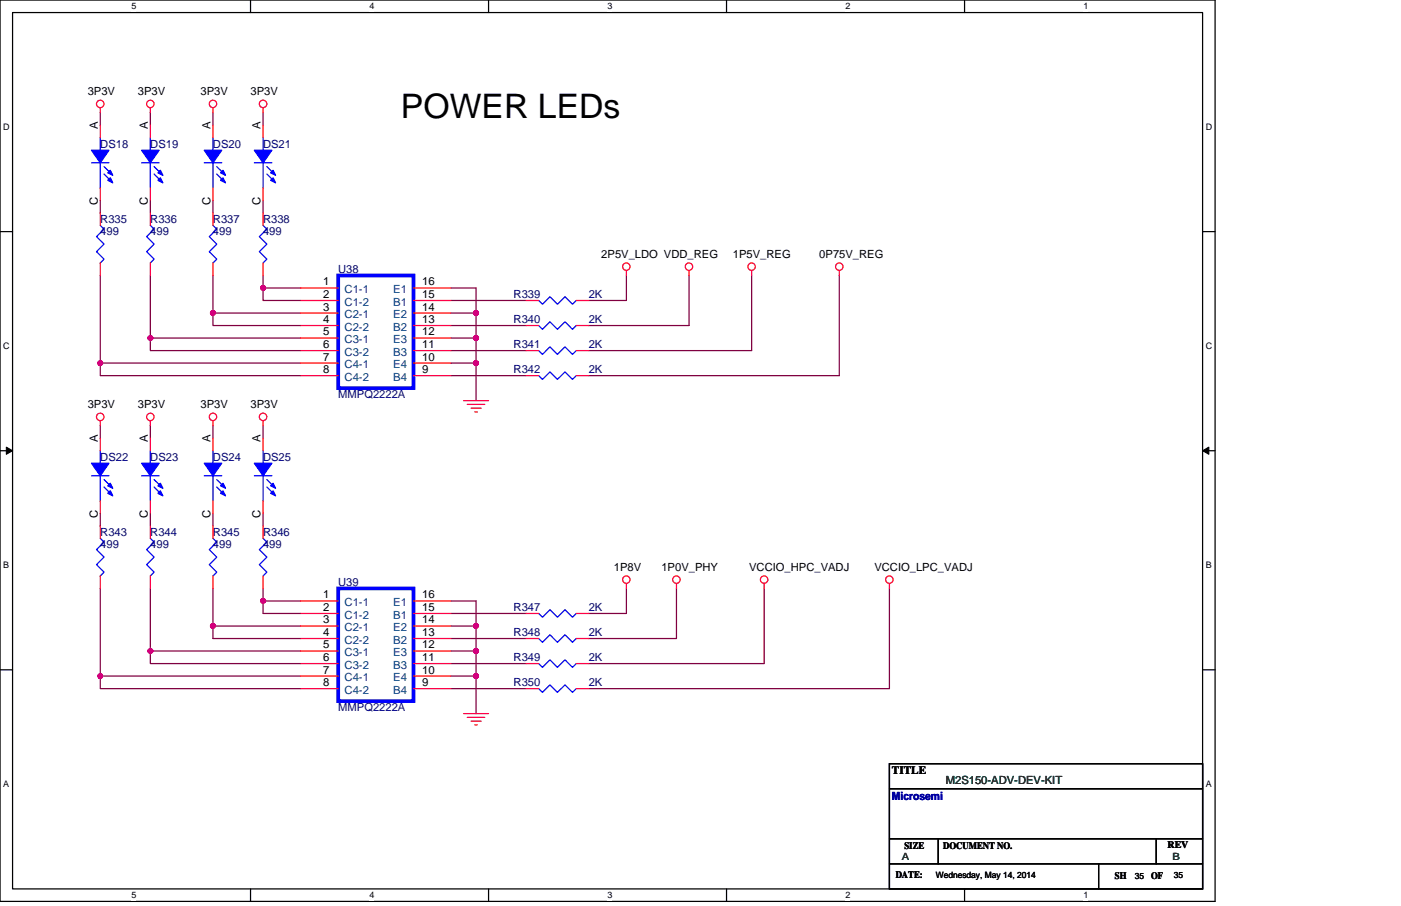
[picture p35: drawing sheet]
<svg xmlns="http://www.w3.org/2000/svg" width="432mm" height="279mm" viewBox="0 0 432 279" stroke-linecap="round" stroke-linejoin="round" font-family="sans-serif">
<defs><g id="words">
<text font-size="10.4" x="123.5" y="36.4">POWER LEDs</text>
<g font-size="3.5">
<text x="27" y="29.4">3P3V</text>
<text x="42.5" y="29.4">3P3V</text>
<text x="61.8" y="29.4">3P3V</text>
<text x="77.2" y="29.4">3P3V</text>
<text x="30.1" y="39.8" transform="rotate(-90 30.1 39.8)">A</text>
<text x="45.6" y="39.8" transform="rotate(-90 45.6 39.8)">A</text>
<text x="64.9" y="39.8" transform="rotate(-90 64.9 39.8)">A</text>
<text x="80.3" y="39.8" transform="rotate(-90 80.3 39.8)">A</text>
<text x="30.1" y="63.2" transform="rotate(-90 30.1 63.2)">C</text>
<text x="45.6" y="63.2" transform="rotate(-90 45.6 63.2)">C</text>
<text x="64.9" y="63.2" transform="rotate(-90 64.9 63.2)">C</text>
<text x="80.3" y="63.2" transform="rotate(-90 80.3 63.2)">C</text>
<text x="185.3" y="79.6">2P5V_LDO VDD_REG</text>
<text x="225.9" y="79.6">1P5V_REG</text>
<text x="252.5" y="79.6">0P75V_REG</text>
<text x="99.6" y="88">1</text>
<text x="130.1" y="88">16</text>
<text x="99.6" y="91.9">2</text>
<text x="99.6" y="95.8">3</text>
<text x="130.1" y="95.8">14</text>
<text x="130.1" y="91.9">15</text>
<text x="99.6" y="99.6">4</text>
<text x="130.1" y="99.6">13</text>
<text x="99.6" y="103.5">5</text>
<text x="99.6" y="107.3">6</text>
<text x="130.1" y="107.3">11</text>
<text x="130.1" y="103.5">12</text>
<text x="99.6" y="111.2">7</text>
<text x="130.1" y="111.2">10</text>
<text x="99.6" y="115.1">8</text>
<text x="130.1" y="115.1">9</text>
<text x="27" y="125.9">3P3V</text>
<text x="42.5" y="125.9">3P3V</text>
<text x="61.8" y="125.9">3P3V</text>
<text x="77.2" y="125.9">3P3V</text>
<text x="30.1" y="136.3" transform="rotate(-90 30.1 136.3)">A</text>
<text x="45.6" y="136.3" transform="rotate(-90 45.6 136.3)">A</text>
<text x="64.9" y="136.3" transform="rotate(-90 64.9 136.3)">A</text>
<text x="80.3" y="136.3" transform="rotate(-90 80.3 136.3)">A</text>
<text x="30.1" y="159.7" transform="rotate(-90 30.1 159.7)">C</text>
<text x="45.6" y="159.7" transform="rotate(-90 45.6 159.7)">C</text>
<text x="64.9" y="159.7" transform="rotate(-90 64.9 159.7)">C</text>
<text x="80.3" y="159.7" transform="rotate(-90 80.3 159.7)">C</text>
<text x="189.2" y="176.1">1P8V</text>
<text x="203.9" y="176.1">1P0V_PHY</text>
<text x="230.9" y="176.1">VCCIO_HPC_VADJ</text>
<text x="269.5" y="176.1">VCCIO_LPC_VADJ</text>
<text x="99.6" y="184.6">1</text>
<text x="130.1" y="184.6">16</text>
<text x="99.6" y="188.4">2</text>
<text x="130.1" y="188.4">15</text>
<text x="99.6" y="192.3">3</text>
<text x="99.6" y="196.1">4</text>
<text x="130.1" y="196.1">13</text>
<text x="130.1" y="192.3">14</text>
<text x="99.6" y="200">5</text>
<text x="99.6" y="203.9">6</text>
<text x="130.1" y="203.9">11</text>
<text x="130.1" y="200">12</text>
<text x="99.6" y="207.7">7</text>
<text x="130.1" y="207.7">10</text>
<text x="99.6" y="211.6">8</text>
<text x="130.1" y="211.6">9</text>
<text x="274.9" y="238.7">TITLE</text>
</g>
<g font-size="3.5" fill="#000080">
<text x="30.9" y="45.6">DS18</text>
<text x="46.3" y="45.6">DS19</text>
<text x="65.6" y="45.6">DS20</text>
<text x="81.1" y="45.6">DS21</text>
<text x="30.9" y="68.7">R335</text>
<text x="46.3" y="68.7">R336</text>
<text x="65.6" y="68.7">R337</text>
<text x="81.1" y="68.7">R338</text>
<text x="30.9" y="72.6">499</text>
<text x="46.3" y="72.6">499</text>
<text x="65.6" y="72.6">499</text>
<text x="81.1" y="72.6">499</text>
<text x="104.2" y="84.2">U38</text>
<text x="158.3" y="91.9">R339</text>
<text x="181.5" y="91.9">2K</text>
<text x="158.3" y="99.7">R340</text>
<text x="181.5" y="99.7">2K</text>
<text x="158.3" y="107.4">R341</text>
<text x="181.5" y="107.4">2K</text>
<text x="158.3" y="115.1">R342</text>
<text x="181.5" y="115.1">2K</text>
<text x="104.2" y="122.8">MMPQ2222A</text>
<text x="30.9" y="142.1">DS22</text>
<text x="46.3" y="142.1">DS23</text>
<text x="65.6" y="142.1">DS24</text>
<text x="81.1" y="142.1">DS25</text>
<text x="30.9" y="165.3">R343</text>
<text x="46.3" y="165.3">R344</text>
<text x="65.6" y="165.3">R345</text>
<text x="81.1" y="165.3">R346</text>
<text x="30.9" y="169.1">499</text>
<text x="46.3" y="169.1">499</text>
<text x="65.6" y="169.1">499</text>
<text x="81.1" y="169.1">499</text>
<text x="104.2" y="180.7">U39</text>
<text x="158.3" y="188.4">R347</text>
<text x="181.5" y="188.4">2K</text>
<text x="158.3" y="196.2">R348</text>
<text x="181.5" y="196.2">2K</text>
<text x="158.3" y="203.9">R349</text>
<text x="181.5" y="203.9">2K</text>
<text x="158.3" y="211.6">R350</text>
<text x="181.5" y="211.6">2K</text>
<text x="104.2" y="219.3">MMPQ2222A</text>
</g>
<g font-size="3.5" fill="#004080">
<text x="106.2" y="90.4">C1-1</text>
<text x="106.2" y="94.2">C1-2</text>
<text x="121.2" y="94.2">B1</text>
<text x="121.2" y="90.4">E1</text>
<text x="106.2" y="98.1">C2-1</text>
<text x="106.2" y="102">C2-2</text>
<text x="121.2" y="102">B2</text>
<text x="121.2" y="98.1">E2</text>
<text x="106.2" y="105.8">C3-1</text>
<text x="121.2" y="105.8">E3</text>
<text x="106.2" y="109.7">C3-2</text>
<text x="106.2" y="113.5">C4-1</text>
<text x="121.2" y="113.5">E4</text>
<text x="121.2" y="109.7">B3</text>
<text x="106.2" y="117.4">C4-2</text>
<text x="121.2" y="117.4">B4</text>
<text x="106.2" y="186.9">C1-1</text>
<text x="106.2" y="190.8">C1-2</text>
<text x="121.2" y="190.8">B1</text>
<text x="121.2" y="186.9">E1</text>
<text x="106.2" y="194.6">C2-1</text>
<text x="121.2" y="194.6">E2</text>
<text x="106.2" y="198.5">C2-2</text>
<text x="106.2" y="202.3">C3-1</text>
<text x="121.2" y="202.3">E3</text>
<text x="121.2" y="198.5">B2</text>
<text x="106.2" y="206.2">C3-2</text>
<text x="121.2" y="206.2">B3</text>
<text x="106.2" y="210.1">C4-1</text>
<text x="106.2" y="213.9">C4-2</text>
<text x="121.2" y="213.9">B4</text>
<text x="121.2" y="210.1">E4</text>
</g>
<text font-size="3.5" fill="#008000" x="291.5" y="241.7">M2S150-ADV-DEV-KIT</text>
<text font-size="3.5" fill="#0000a0" x="274.9" y="246.8">Microsemi</text>
<g font-size="3.1">
<text x="278.8" y="261.9">SIZE</text>
<text x="290.7" y="261.9">DOCUMENT NO.</text>
<text x="359.8" y="261.5">REV</text>
<text x="276.1" y="270.8">DATE:</text>
<text x="343.6" y="271.1">SH</text>
<text x="354.8" y="271.1">OF</text>
</g>
<g font-size="3.1" fill="#008000">
<text x="278" y="265.3">A</text>
<text x="361.4" y="265.3">B</text>
</g>
<g font-size="2.8">
<text x="40.5" y="2.9">5</text>
<text x="113.9" y="2.9">4</text>
<text x="187.2" y="2.9">3</text>
<text x="260.6" y="2.9">2</text>
<text x="333.9" y="2.9">1</text>
<text x="1" y="40.1">D</text>
<text x="371.6" y="40.1">D</text>
<text x="1" y="107.7">C</text>
<text x="371.6" y="107.7">C</text>
<text x="1" y="175.3">B</text>
<text x="371.6" y="175.3">B</text>
<text x="1" y="242.8">A</text>
<text x="371.6" y="242.8">A</text>
<text x="40.5" y="277">5</text>
<text x="113.9" y="277">4</text>
<text x="187.2" y="277">3</text>
<text x="260.6" y="277">2</text>
<text x="333.9" y="277">1</text>
</g>
<g font-size="2.7">
<text x="288.4" y="270.7">Wednesday, May 14, 2014</text>
<text x="349.8" y="271.1">35</text>
<text x="361.8" y="270.7">35</text>
</g>
</g></defs>
<path d="M0 0h374.5v278h-374.5zM3.9 3.9h366.7v270.2h-366.7z" fill="none" stroke="#000" stroke-width=".38"/>
<g fill="#fff">
<path d="M40.5 .4h1.6v3.1h-1.6z"/>
<path d="M40.5 274.5h1.6v3.1h-1.6z"/>
</g>
<path d="M77.2 0v3.9M77.2 274.1v3.9" fill="none" stroke="#000" stroke-width=".38"/>
<g fill="#fff">
<path d="M113.9 .4h1.5v3.1h-1.5z"/>
<path d="M113.9 274.5h1.5v3.1h-1.5z"/>
</g>
<path d="M150.6 0v3.9M150.6 274.1v3.9" fill="none" stroke="#000" stroke-width=".38"/>
<g fill="#fff">
<path d="M187.2 .4h1.6v3.1h-1.6z"/>
<path d="M187.2 274.5h1.6v3.1h-1.6z"/>
</g>
<path d="M223.9 0v3.9M223.9 274.1v3.9" fill="none" stroke="#000" stroke-width=".38"/>
<g fill="#fff">
<path d="M260.6 .4h1.5v3.1h-1.5z"/>
<path d="M260.6 274.5h1.5v3.1h-1.5z"/>
</g>
<path d="M297.3 0v3.9M297.3 274.1v3.9" fill="none" stroke="#000" stroke-width=".38"/>
<g fill="#fff">
<path d="M333.9 .4h1.6v3.1h-1.6z"/>
<path d="M333.9 274.5h1.6v3.1h-1.6z"/>
<path d="M1 37.7h2v3h-2z"/>
<path d="M371.6 37.7h2v3h-2z"/>
<path d="M1 105.2h2v3.1h-2z"/>
<path d="M371.6 105.2h2v3.1h-2z"/>
</g>
<path d="M0 71.4h3.9M370.6 71.4h3.9" fill="none" stroke="#000" stroke-width=".38"/>
<g fill="#fff">
<path d="M1 172.8h1.8v3.1h-1.8z"/>
<path d="M371.6 172.8h1.9v3.1h-1.9z"/>
</g>
<path d="M0 139h3.9M370.6 139h3.9" fill="none" stroke="#000" stroke-width=".38"/>
<path d="M1.9 137.9l2 1.1-2 1.1zM370.6 139l2-1.1v2.2z" fill="#000" stroke="#000" stroke-width=".31"/>
<g fill="#fff">
<path d="M1 240.3h1.8v3.1h-1.8z"/>
<path d="M371.6 240.3h1.9v3.1h-1.9z"/>
</g>
<path d="M0 206.6h3.9M370.6 206.6h3.9M274.1 235.5h96.5v38.6h-96.5zM274.1 243.2h96.5M274.1 258.7h96.5M289.2 258.7v7.7M356.4 258.7v7.7M274.1 266.4h96.5M338.6 266.4v7.7" fill="none" stroke="#000" stroke-width=".38"/>
<g fill="none" stroke="#800040" stroke-width=".38">
<path d="M30.9 34.8v3.8M46.3 34.8v3.8M65.6 34.8v3.8M81.1 34.8v3.8M30.9 61.8v3.8M46.3 61.8v3.8M65.6 61.8v3.8M81.1 61.8v3.8M30.9 84.9v27.1M46.3 84.9v19.3M65.6 96.5h27.1M65.6 96.5v3.9h27.1"/>
<path d="M65.6 84.9v11.6M81.1 88.8h11.6M81.1 88.8v3.9h11.6M81.1 84.9v3.9M139 88.8h7.7v7.7M139 96.5h7.7M139 92.7h23.2M146.7 96.5v7.7M193.1 84.9v7.8h-11.6M212.4 84.9v15.5h-30.9M231.7 84.9v23.2h-50.2M258.7 84.9v30.9h-77.2"/>
<path d="M30.9 112h61.8M30.9 112v3.8h61.8M46.3 104.2h46.4M46.3 104.2v3.9h46.4M139 108.1h23.2M139 112h7.7M139 115.8h23.2M139 104.2h7.7M139 100.4h23.2M146.7 112v11.5M146.7 104.2v7.8M30.9 131.3v3.8"/>
<path d="M46.3 131.3v3.8M65.6 131.3v3.8M81.1 131.3v3.8M30.9 158.3v3.9M46.3 158.3v3.9M65.6 158.3v3.9M81.1 158.3v3.9M30.9 181.5v27M46.3 181.5v19.3M65.6 193.1h27.1M65.6 181.5v11.6M65.6 193.1v3.8h27.1"/>
<path d="M81.1 181.5v3.8M81.1 185.3v3.9h11.6M81.1 185.3h11.6M139 189.2h23.2M139 196.9h23.2M139 185.3h7.7v7.8M139 193.1h7.7M146.7 193.1v7.7M193.1 181.5v7.7h-11.6M208.5 181.5v15.4h-27M235.5 181.5v23.1h-54M274.1 181.5v30.9h-92.6"/>
<path d="M30.9 208.5h61.8M30.9 208.5v3.9h61.8M46.3 200.8h46.4M46.3 200.8v3.8h46.4M139 204.6h23.2M139 212.4h23.2M139 208.5h7.7M139 200.8h7.7M146.7 208.5v11.6M146.7 200.8v7.7"/>
</g>
<g fill="#f0f" stroke="#f0f" stroke-width=".38">
<circle cx="46.3" cy="104.2" r=".76"/>
<circle cx="30.9" cy="112" r=".76"/>
<circle cx="146.7" cy="112" r=".76"/>
<circle cx="146.7" cy="104.2" r=".76"/>
<circle cx="146.7" cy="96.5" r=".76"/>
<circle cx="146.7" cy="208.5" r=".76"/>
<circle cx="146.7" cy="193" r=".76"/>
<circle cx="146.7" cy="200.8" r=".76"/>
<circle cx="81.1" cy="88.8" r=".76"/>
<circle cx="65.6" cy="96.5" r=".76"/>
<circle cx="81.1" cy="185.3" r=".76"/>
<circle cx="65.6" cy="193" r=".76"/>
<circle cx="46.3" cy="200.8" r=".76"/>
<circle cx="30.9" cy="208.5" r=".76"/>
</g>
<g fill="none" stroke="#f00" stroke-width=".38">
<path d="M30.9 33.2v1.6M30.9 38.6v3.9M46.3 33.2v1.6M46.3 38.6v3.9M65.6 33.2v1.6M65.6 38.6v3.9M81.1 33.2v1.6M81.1 38.6v3.9M30.9 57.9v3.9M46.3 57.9v3.9M65.6 57.9v3.9M81.1 57.9v3.9"/>
<path d="M30.9 65.6v3.9M46.3 65.6v3.9M65.6 65.6v3.9M81.1 65.6v3.9M30.9 81.1v3.8M46.3 81.1v3.8M65.6 81.1v3.8M81.1 81.1v3.8M92.7 88.8h11.5M92.7 92.7h11.5M92.7 96.5h11.5M127.4 96.5h11.6"/>
<path d="M127.4 92.7h11.6M127.4 88.8h11.6M162.2 92.7h3.8M177.6 92.7h3.9M193.1 83.4v1.5M212.4 83.4v1.5M231.7 83.4v1.5M258.7 83.4v1.5M92.7 100.4h11.5M92.7 104.2h11.5M92.7 108.1h11.5M92.7 112h11.5"/>
<path d="M92.7 115.8h11.5M127.4 115.8h11.6M127.4 112h11.6M127.4 108.1h11.6M127.4 104.2h11.6M127.4 100.4h11.6M162.2 100.4h3.8M162.2 108.1h3.8M162.2 115.8h3.8M177.6 100.4h3.9M177.6 108.1h3.9M177.6 115.8h3.9"/>
<path d="M30.9 129.7v1.6M30.9 135.1v3.9M46.3 129.7v1.6M46.3 135.1v3.9M65.6 129.7v1.6M65.6 135.1v3.9M81.1 129.7v1.6M81.1 135.1v3.9M142.9 123.5h7.7M144 124.7h5.4M145.2 125.9h3.1M146.3 127h.8"/>
<path d="M30.9 154.5v3.8M46.3 154.5v3.8M65.6 154.5v3.8M81.1 154.5v3.8M30.9 162.2v3.8M30.9 177.6v3.9M46.3 162.2v3.8M46.3 177.6v3.9M65.6 162.2v3.8M65.6 177.6v3.9M81.1 162.2v3.8M81.1 177.6v3.9"/>
<path d="M193.1 179.9v1.6M208.5 179.9v1.6M235.5 179.9v1.6M274.1 179.9v1.6M92.7 185.3h11.5M92.7 189.2h11.5M92.7 193.1h11.5M92.7 196.9h11.5M127.4 196.9h11.6M127.4 193.1h11.6M127.4 189.2h11.6M127.4 185.3h11.6"/>
<path d="M162.2 189.2h3.8M162.2 196.9h3.8M177.6 189.2h3.9M177.6 196.9h3.9M92.7 200.8h11.5M92.7 204.6h11.5M92.7 208.5h11.5M92.7 212.4h11.5M127.4 212.4h11.6M127.4 208.5h11.6M127.4 204.6h11.6M127.4 200.8h11.6"/>
<path d="M162.2 204.6h3.8M162.2 212.4h3.8M177.6 204.6h3.9M177.6 212.4h3.9M142.9 220.1h7.7M144 221.2h5.4M145.2 222.4h3.1M146.3 223.6h.8"/>
<circle cx="30.9" cy="32" r="1.15"/>
<circle cx="46.3" cy="32" r="1.14"/>
<circle cx="65.6" cy="32" r="1.14"/>
<circle cx="81.1" cy="32" r="1.15"/>
<circle cx="193" cy="82.2" r="1.14"/>
<circle cx="212.3" cy="82.2" r="1.14"/>
<circle cx="231.6" cy="82.2" r="1.14"/>
<circle cx="258.7" cy="82.2" r="1.14"/>
<circle cx="30.9" cy="128.6" r="1.15"/>
<circle cx="46.3" cy="128.6" r="1.14"/>
<circle cx="65.6" cy="128.6" r="1.14"/>
<circle cx="81.1" cy="128.6" r="1.15"/>
<circle cx="193" cy="178.8" r="1.14"/>
<circle cx="208.5" cy="178.8" r="1.15"/>
<circle cx="235.5" cy="178.8" r="1.15"/>
<circle cx="274.1" cy="178.8" r="1.15"/>
</g>
<g fill="none" stroke="#00f" stroke-width=".38">
<path d="M28.2 50.2h5.4M30.9 42.5v3.8M30.9 50.2v7.7M32.1 51.4l2.3 2.3M32.1 53.7l2.3 2.3M43.6 50.2h5.4M46.3 42.5v3.8M46.3 50.2v7.7M47.5 51.4l2.3 2.3M47.5 53.7l2.3 2.3M62.9 50.2h5.4M65.6 42.5v3.8"/>
<path d="M65.6 50.2v7.7M66.8 51.4l2.3 2.3M66.8 53.7l2.3 2.3M78.4 50.2h5.4M81.1 42.5v3.8M81.1 50.2v7.7M82.3 51.4l2.3 2.3M82.3 53.7l2.3 2.3M30.9 69.5l1.2 1.2-2.4 2.3 2.4 2.3-2.4 2.3 2.4 2.3-1.2 1.2M46.3 69.5l1.2 1.2-2.3 2.3 2.3 2.3-2.3 2.3 2.3 2.3-1.2 1.2M65.6 69.5l1.2 1.2-2.3 2.3 2.3 2.3-2.3 2.3 2.3 2.3-1.2 1.2M81.1 69.5l1.2 1.2-2.4 2.3 2.4 2.3-2.4 2.3 2.4 2.3-1.2 1.2"/>
<path d="M166 92.7l1.2 1.1 2.3-2.3 2.3 2.3 2.3-2.3 2.3 2.3 1.2-1.1M166 100.4l1.2 1.2 2.3-2.4 2.3 2.4 2.3-2.4 2.3 2.4 1.2-1.2M166 108.1l1.2 1.2 2.3-2.3 2.3 2.3 2.3-2.3 2.3 2.3 1.2-1.2M166 115.8l1.2 1.2 2.3-2.3 2.3 2.3 2.3-2.3 2.3 2.3 1.2-1.2M30.9 139v3.9M46.3 139v3.9M65.6 139v3.9M81.1 139v3.9M28.2 146.7h5.4M30.9 146.7v7.8M32.1 147.9l2.3 2.3M32.1 150.2l2.3 2.3"/>
<path d="M43.6 146.7h5.4M46.3 146.7v7.8M47.5 147.9l2.3 2.3M47.5 150.2l2.3 2.3M62.9 146.7h5.4M65.6 146.7v7.8M66.8 147.9l2.3 2.3M66.8 150.2l2.3 2.3M78.4 146.7h5.4M81.1 146.7v7.8M82.3 147.9l2.3 2.3M82.3 150.2l2.3 2.3"/>
<path d="M30.9 166l1.2 1.2-2.4 2.3 2.4 2.3-2.4 2.3 2.4 2.3-1.2 1.2M46.3 166l1.2 1.2-2.3 2.3 2.3 2.3-2.3 2.3 2.3 2.3-1.2 1.2M65.6 166l1.2 1.2-2.3 2.3 2.3 2.3-2.3 2.3 2.3 2.3-1.2 1.2M81.1 166l1.2 1.2-2.4 2.3 2.4 2.3-2.4 2.3 2.4 2.3-1.2 1.2M166 189.2l1.2 1.2 2.3-2.4 2.3 2.4 2.3-2.4 2.3 2.4 1.2-1.2M166 196.9l1.2 1.2 2.3-2.4 2.3 2.4 2.3-2.4 2.3 2.4 1.2-1.2M166 204.6l1.2 1.2 2.3-2.3 2.3 2.3 2.3-2.3 2.3 2.3 1.2-1.2M166 212.4l1.2 1.1 2.3-2.3 2.3 2.3 2.3-2.3 2.3 2.3 1.2-1.1"/>
</g>
<path d="M104.2 84.9h23.2v34.8h-23.2zM104.2 181.5h23.2v34.7h-23.2z" fill="none" stroke="#00f" stroke-width="1.1"/>
<g fill="#00f" stroke="#00f" stroke-width=".38">
<path d="M43.6 142.9h5.4l-2.7 3.8z" fill-rule="evenodd"/>
<path d="M49.4 151.4l.8 1.5-1.5-.8z" fill-rule="evenodd"/>
<path d="M49.4 149l.8 1.6-1.5-.8z" fill-rule="evenodd"/>
<path d="M28.2 142.9h5.4l-2.7 3.8z" fill-rule="evenodd"/>
<path d="M33.2 152.1l.8-.7 .8 1.5z" fill-rule="evenodd"/>
<path d="M34 149l.8 1.6-1.6-.8z" fill-rule="evenodd"/>
<path d="M78.4 46.3h5.4l-2.7 3.9z" fill-rule="evenodd"/>
<path d="M83.4 55.6l.8-.8 .7 1.6z" fill-rule="evenodd"/>
<path d="M84.2 52.5l.7 1.6-1.5-.8z" fill-rule="evenodd"/>
<path d="M62.9 142.9h5.4l-2.7 3.8z" fill-rule="evenodd"/>
<path d="M68.7 151.4l.8 1.5-1.5-.8z" fill-rule="evenodd"/>
<path d="M68.7 149l.8 1.6-1.5-.8z" fill-rule="evenodd"/>
<path d="M78.4 142.9h5.4l-2.7 3.8z" fill-rule="evenodd"/>
<path d="M83.4 152.1l.8-.7 .7 1.5z" fill-rule="evenodd"/>
<path d="M84.2 149l.7 1.6-1.5-.8z" fill-rule="evenodd"/>
<path d="M28.2 46.3h5.4l-2.7 3.9z" fill-rule="evenodd"/>
<path d="M33.2 55.6l.8-.8 .8 1.6z" fill-rule="evenodd"/>
<path d="M34 52.5l.8 1.6-1.6-.8z" fill-rule="evenodd"/>
<path d="M62.9 46.3h5.4l-2.7 3.9z" fill-rule="evenodd"/>
<path d="M68.7 54.8l.8 1.6-1.5-.8z" fill-rule="evenodd"/>
<path d="M68.7 52.5l.8 1.6-1.5-.8z" fill-rule="evenodd"/>
<path d="M43.6 46.3h5.4l-2.7 3.9z" fill-rule="evenodd"/>
<path d="M49.4 54.8l.8 1.6-1.5-.8z" fill-rule="evenodd"/>
<path d="M49.4 52.5l.8 1.6-1.5-.8z" fill-rule="evenodd"/>
</g>
<use href="#words"/>
</svg>
